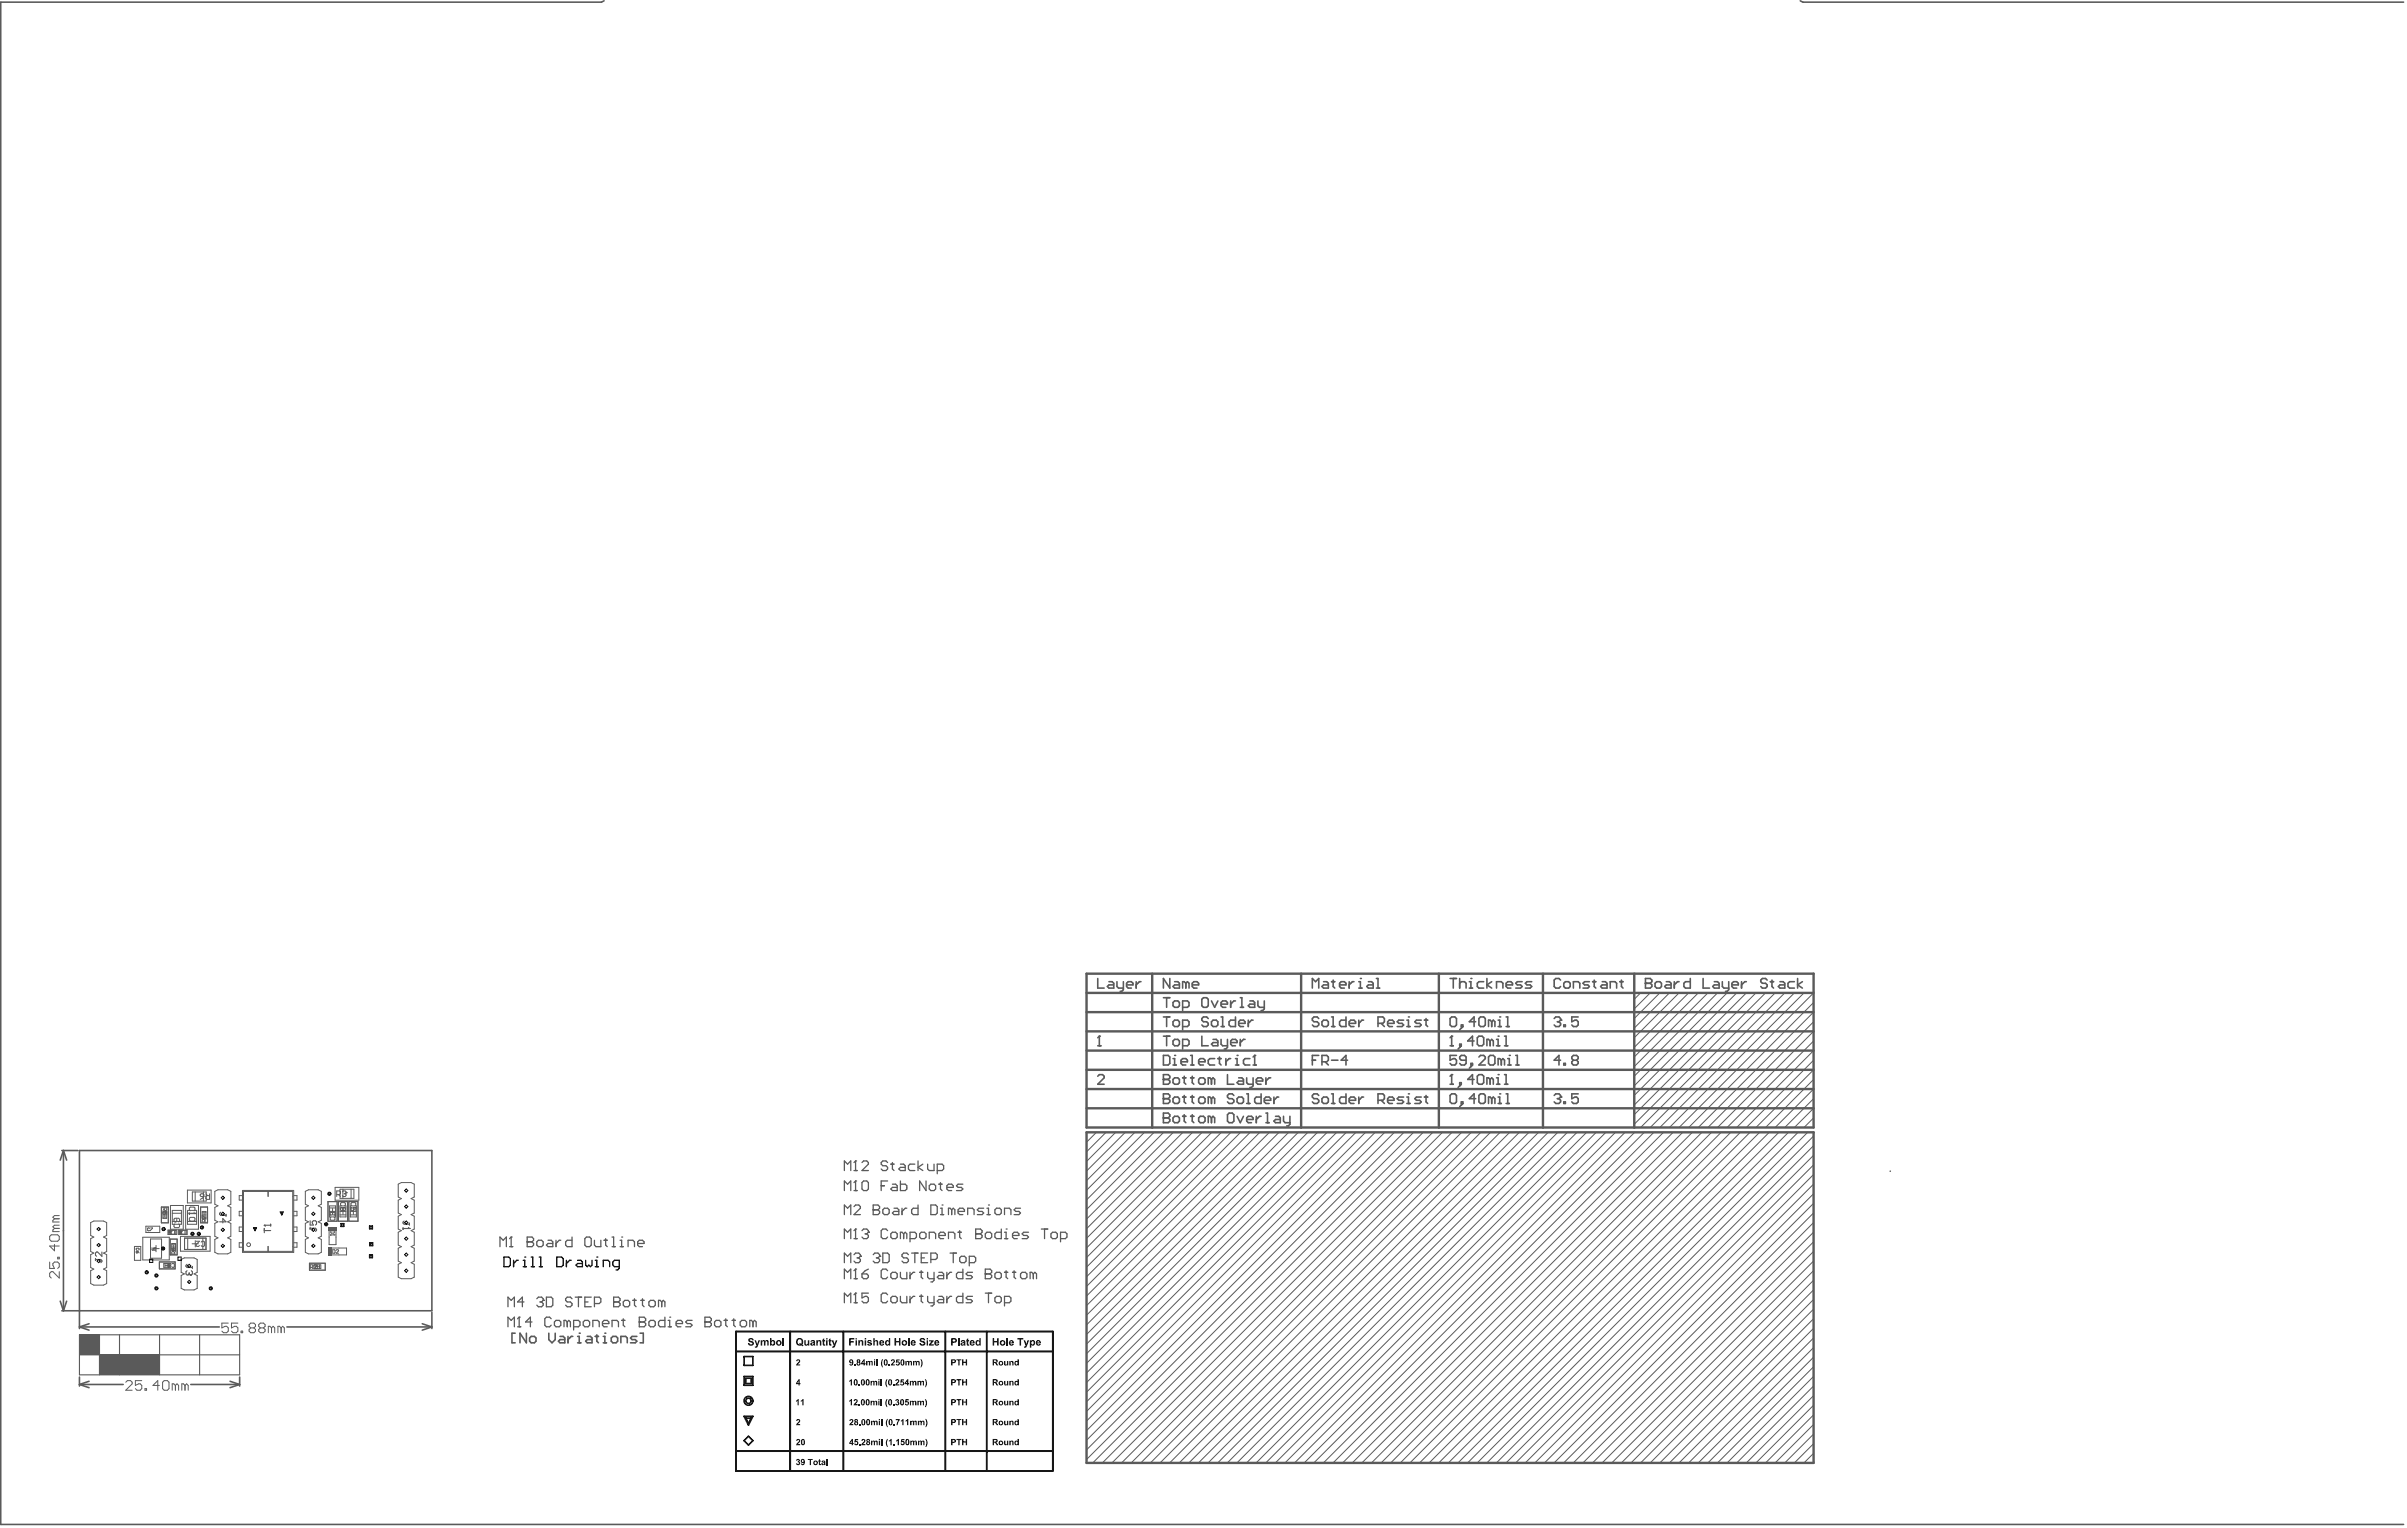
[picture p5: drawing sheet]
<svg xmlns="http://www.w3.org/2000/svg" width="1270mm" height="806mm" viewBox="0 0 1270 806" stroke-linecap="round" stroke-linejoin="round" font-family="sans-serif">
<path d="M446 675v-5l1 1 2-1v5M451 675h1M452 670v5" fill="none" stroke="#5a5a5a" stroke-width=".68"/>
<circle cx="452" cy="670" r=".3" fill="#5a5a5a"/>
<g fill="none" stroke="#5a5a5a" stroke-width=".68">
<path d="M452 670h-1M455 672h2l1 2-1 1h-1l-1-1zM458 670l-3 2M468 670h-2h-1v4l1 1h2v-1M471 671h2l1 1v2l-1 1h-2l-1-1v-2zM475 671v3l1 1h3v-4M480 671v4M483 671h-1l-2 2M485 671h2M486 670v4l1 1M490 671v3v1h3M493 671v4l-2 1"/>
<path d="M496 671h1l1 1v3h-2l-1-1 1-1h2M500 671v4M502 671h-1l-1 2M508 670v5h-2l-1-1v-2l1-1h2M513 671h-2l-1 1 3 2-1 1h-2M520 670v5h3v-1v-2h-3"/>
</g>
<circle cx="520" cy="672" r=".3" fill="#5a5a5a"/>
<g fill="none" stroke="#5a5a5a" stroke-width=".68">
<path d="M520 670h3v2h-3M526 671h2v1v2v1h-2l-1-1v-2zM530 671h2M531 670v4l1 1M534 671h2M535 670v4l1 1M539 671h2l1 1v2l-1 1h-2v-1v-2zM545 672l-1-1v4M545 672v3M545 672l1-1 1 1v3M446 687v-5l1 2 2-2v5M451 687h1"/>
<path d="M452 682v5"/>
</g>
<g fill="none" stroke="#5a5a5a" stroke-width=".53">
<path d="M85 637h4v8h-4zM87 640v2M106 637h4v8h-4zM108 640v2M173 634h5v10h-5zM174 639h3M176 638v3M179 634h4v10h-4zM179 639h4M181 638v3M184 634h5v10h-5zM185 639h3"/>
<path d="M187 638v3M75 653h14v12h-14zM81 659h3M82 657v3M86 641h2M90 654h3v8h-3zM91 658h2M92 657v2M95 652h16v8h-16zM101 656h4M103 654v4M107 641h2"/>
<path d="M84 666h8v3h-8zM87 668h2M88 667v2M163 666h9v4h-9zM166 668h2M167 667v2"/>
</g>
<circle cx="452" cy="682" r=".3" fill="#5a5a5a"/>
<g fill="none" stroke="#5a5a5a" stroke-width=".68">
<path d="M268 700v-5l2 2 1-2v5M273 700h2M274 695v5M452 682l-1 1M458 682h-3v3l2-1 1 1v1l-1 1h-1l-1-1M468 683v-1h-2l-1 1v3l1 1h2v-1M471 684h2l1 1v1l-1 1h-2l-1-1v-1zM475 684v2l1 1h3v-3M480 684v3M483 684h-1l-2 2M485 684h2M486 683v3l1 1"/>
<path d="M490 684v2v1h3M493 684v4l-2 1M496 684h1l1 1v2h-2l-1-1h1h2M500 684v3M502 684h-1l-1 2M508 682v5h-2l-1-1v-1l1-1h2M513 684h-2l-1 1 3 1-1 1h-2M520 682h3M522 682v5M526 684h2v1v1v1h-2l-1-1v-1zM530 687h3l1-1v-1l-1-1h-3v5"/>
</g>
<circle cx="274" cy="695" r=".3" fill="#5a5a5a"/>
<g fill="none" stroke="#5a5a5a" stroke-width=".68">
<path d="M274 695l-1 1M281 697h-4l3-2v5M291 696l-1-1h-2v1v3v1h2l1-1M293 697h2h1v2l-1 1h-2v-1v-2zM299 697h-1v3M299 697v3M299 697h1h1v3M303 700h2l1-1v-2h-1h-2v5M309 697h1h1v2l-1 1h-1l-1-1v-2zM313 700v-3h2h1v3M318 698h3l-1-1h-1h-1v2l1 1h1M323 700v-3h3v3"/>
<path d="M328 697h2M329 696v3l1 1M337 695v5h3l1-1-1-2h-3"/>
</g>
<circle cx="337" cy="697" r=".3" fill="#5a5a5a"/>
<path d="M337 695h3l1 1-1 1h-3M343 697h2h1v2l-1 1h-2l-1-1v-2zM351 695v5h-3v-1v-2h3M353 700h1M353 697v3" fill="none" stroke="#5a5a5a" stroke-width=".68"/>
<circle cx="353" cy="695" r=".3" fill="#5a5a5a"/>
<path d="M357 698h3l-1-1h-1h-1v2l1 1h1M365 697h-2h-1l3 2-1 1h-2M372 695v5h3v-1v-2h-3" fill="none" stroke="#5a5a5a" stroke-width=".68"/>
<circle cx="372" cy="697" r=".3" fill="#5a5a5a"/>
<g fill="none" stroke="#5a5a5a" stroke-width=".68">
<path d="M446 653v-5l1 2 2-2v5M451 653h1M452 648v5M372 695h3v1v1h-3M378 697h2v2v1h-2l-1-1v-2zM382 697h2M383 696v3l1 1M386 697h2M387 696v3l1 1M391 697h2h1v2l-1 1h-2v-1zM397 697h-1v3M397 697v3"/>
<path d="M397 697h1h1v3"/>
</g>
<g fill="none" stroke="#5a5a5a" stroke-width=".53">
<path d="M86 639h2v4h-2zM86 640h2M91 639h5v7h-5zM99 639h5v7h-5zM102 629h7v5h-7zM103 629v5M107 639h2v4h-2zM107 640h2M107 629v5M174 636h3v6h-3zM174 637h3M179 636h4v6h-4z"/>
<path d="M179 637h4M179 627h8v5h-8zM181 627v5M185 636h3v6h-3zM185 637h3M185 627v5M79 654h6v10h-6zM86 642h2M89 649h4v2h-4zM90 649v2M91 656h2v4h-2zM91 657h2"/>
<path d="M91 659h2M91 640h5M91 644h5M92 649v2M95 649h3v2h-3zM95 649v2M97 653h12v6h-12zM98 649v2M99 640h5M99 644h5M99 653v6M107 642h2"/>
<path d="M107 653v6M174 641h3M179 641h4M185 641h3M86 667h4v2h-4zM87 667v2M89 667v2M166 667h3v2h-3zM166 667v2M169 667v2"/>
</g>
<circle cx="452" cy="648" r=".3" fill="#5a5a5a"/>
<path d="M452 648l-1 1M455 649l1-1h1l1 2" fill="none" stroke="#5a5a5a" stroke-width=".68"/>
<circle cx="458" cy="650" r=".3" fill="#5a5a5a"/>
<g fill="none" stroke="#5a5a5a" stroke-width=".68">
<path d="M457 651h.1M457 651l1 1-1 1h-1h-1M458 650l-1 1M468 649v-1h-2l-1 1v4h1h2M471 650h2l1 1v2h-1h-2h-1v-2zM477 651l-2-1v3M477 651v2M477 651l1-1 1 1v2M480 653h3h1v-2l-1-1h-3v5M486 650h2l1 1v2h-1h-2h-1v-2zM490 653v-3h3l1 1v2M496 652h3l-1-2h-2v1v2h2"/>
<path d="M501 653v-3h2l1 1v2M506 650h1M506 649v4h1M515 648v5h2h1l-1-2h-2"/>
</g>
<circle cx="515" cy="651" r=".3" fill="#5a5a5a"/>
<path d="M515 648h2l1 1-1 2h-2M521 650h2v1v2h-2h-1v-2zM528 648v5h-2h-1v-2l1-1h2M530 653h2M530 650h1v3" fill="none" stroke="#5a5a5a" stroke-width=".68"/>
<circle cx="531" cy="648" r=".3" fill="#5a5a5a"/>
<path d="M534 652h4l-1-2h-2l-1 1v2h1h2M543 650h-3l-1 1 1 1h2l1 1h-1h-3M550 648h3M551 648v5M555 651l1-1h1l1 1v2h-1h-1h-1zM560 653h2h1v-2l-1-1h-2v5" fill="none" stroke="#5a5a5a" stroke-width=".68"/>
<g fill="none" stroke="#5a5a5a" stroke-width="1.3">
<path d="M573 514h384v81h-384zM608 514v81M687 514v81M759 514v81M814 514v81M863 514v81M573 524h384M573 534h384M573 554h384M573 544h384M573 575h384M573 564h384"/>
<path d="M573 597h384v175h-384zM573 585h384"/>
</g>
<g fill="none" stroke="#5a5a5a" stroke-width=".53">
<path d="M866 524l-3 3M871 524l-8 8M876 524l-13 13M881 524l-18 18M886 524l-23 23M891 524l-28 29M896 524l-33 34M901 524l-38 39M906 524l-43 44M912 524l-49 49M917 524l-54 54M922 524l-59 59"/>
<path d="M927 524l-64 64M932 524l-69 69M937 524l-71 71M942 524l-71 71M947 524l-71 71M952 524l-71 71M957 539l-56 56M957 534l-61 61M957 529l-66 66M957 524l-71 71M957 559l-35 36M957 554l-40 41"/>
<path d="M957 549l-45 46M957 544l-51 51M957 580l-15 15M957 575l-20 20M957 569l-25 26M957 564l-30 31M574 597l-1 1M579 597l-6 6M584 597l-11 11M589 597l-16 16M594 597l-21 21M599 597l-26 26"/>
<path d="M604 597l-31 31M609 597l-36 36M614 597l-41 41M619 597l-46 46M624 597l-51 51M629 597l-56 56M635 597l-62 61M640 597l-67 66M645 597l-72 72M650 597l-77 77M655 597l-82 82M660 597l-87 87"/>
<path d="M665 597l-92 92M670 597l-97 97M675 597l-102 102M680 597l-107 107M685 597l-112 112M690 597l-117 117M695 597l-122 122M700 597l-127 127M706 597l-133 132M711 597l-138 137M716 597l-143 143M721 597l-148 148"/>
<path d="M726 597l-153 153M731 597l-158 158M736 597l-163 163M741 597l-168 168M746 597l-173 173M751 597l-174 175M756 597l-174 175M761 597l-174 175M766 597l-174 175M771 597l-174 175M777 597l-175 175M782 597l-175 175"/>
<path d="M787 597l-175 175M792 597l-175 175M797 597l-175 175M802 597l-175 175M807 597l-175 175M812 597l-174 175M817 597l-174 175M822 597l-174 175M827 597l-174 175M832 597l-174 175M837 597l-174 175M843 597l-175 175"/>
<path d="M848 597l-175 175M853 597l-175 175M858 597l-175 175M863 597l-175 175M868 597l-175 175M873 597l-175 175M878 597l-175 175M883 597l-174 175M888 597l-174 175M893 597l-174 175M898 597l-174 175M903 597l-174 175"/>
<path d="M908 597l-174 175M914 597l-175 175M919 597l-175 175M924 597l-175 175M929 597l-175 175M934 597l-175 175M939 597l-175 175M944 597l-175 175M949 597l-174 175M954 597l-174 175M957 590l-5 5M957 585l-10 10"/>
<path d="M957 599l-172 173M957 620l-152 152M957 615l-157 157M957 609l-162 163M957 604l-167 168M957 640l-132 132M957 635l-137 137M957 630l-142 142M957 625l-147 147M957 655l-117 117M957 650l-122 122M957 645l-127 127"/>
<path d="M957 675l-96 97M957 670l-101 102M957 665l-106 107M957 660l-111 112M957 696l-76 76M957 691l-81 81M957 686l-86 86M957 680l-91 92M957 716l-56 56M957 711l-61 61M957 706l-66 66M957 701l-71 71"/>
<path d="M957 736l-35 36M957 731l-40 41M957 726l-46 46M957 721l-51 51M957 757l-15 15M957 751l-20 21M957 746l-25 26M957 741l-30 31M957 767l-5 5M957 762l-10 10"/>
</g>
<path d="M579 516v5h4M585 518h2l1 1v2h-3l-1-1h1h3M590 518v2v1h3M593 518v4l-2 1M595 520h3l-1-2h-2v1v1v1h2M600 518v3M602 518h-1l-1 2M579 552h2M580 547v5M579 568l1-1h2l1 1v1l-4 3h4" fill="none" stroke="#5a5a5a" stroke-width=".85"/>
<circle cx="580" cy="547" r=".4" fill="#5a5a5a"/>
<path d="M617 516v5l-3-5v5M620 518h2v1v2h-2l-1-1h1h2M626 519l-2-1v3M626 519v2M626 519l1-1 1 1v2M629 520h4l-1-2h-2l-1 1v1l1 1h2M580 547h-1M614 587v5h3v-1v-1h-3" fill="none" stroke="#5a5a5a" stroke-width=".85"/>
<circle cx="614" cy="590" r=".4" fill="#5a5a5a"/>
<g fill="none" stroke="#5a5a5a" stroke-width=".85">
<path d="M614 577v5h3v-1v-1h-3M614 587h3v1v2h-3M619 590l1-1h2v1v1v1h-2l-1-1zM624 589h2M625 588v3l1 1M628 589h2M629 588v3l1 1M633 590v-1h2l1 1v1l-1 1h-2v-1zM639 590l-1-1v3M639 590v2M639 590l1-1 1 1v2M648 588l1-1h1l1 1v3l-1 1h-1l-1-1z"/>
<path d="M653 589l2 3 1-3M658 591h3v-2h-2l-1 1v1l1 1h2M663 589v3M666 589h-1l-2 2M668 587h1v5M668 592h2M673 589h2l1 1v2h-3l-1-1h1h3M677 589v2l1 1h3M681 589v4l-2 1"/>
</g>
<circle cx="614" cy="580" r=".4" fill="#5a5a5a"/>
<g fill="none" stroke="#5a5a5a" stroke-width=".85">
<path d="M614 577h3v1v2h-3M614 567v5h3v-1v-2h-3M619 580l1-1h2v1v1v1h-2l-1-1zM624 579h2M625 578v3l1 1M628 579h2M629 578v3l1 1M633 580v-1h2l1 1v1l-1 1h-2v-1zM639 580l-1-1v3M639 580v2M639 580l1-1 1 1v2M651 578l-1-1h-1l-1 2 1 1h1l1 1-1 1h-1l-1-1"/>
<path d="M653 580l1-1h1l1 1v1l-1 1h-1l-1-1zM658 577h1v5M666 577v5h-3l-1-1v-1l1-1h3M672 579v3M675 579h-1l-2 1M658 582h2M667 580h4l-1-1h-2l-1 1v1l1 1h2"/>
</g>
<circle cx="614" cy="569" r=".4" fill="#5a5a5a"/>
<g fill="none" stroke="#5a5a5a" stroke-width=".85">
<path d="M614 557h3v1v3v1h-3zM619 558h1v4M614 567h3v1v1h-3M619 569h1h2v2v1h-2l-1-1zM619 562h2M624 569h2M625 568v3l1 1M628 569h2M629 568v3l1 1M633 569h2h1v2l-1 1h-2v-1zM639 569h-1v3M639 569v3"/>
<path d="M639 569h1h1v3M648 567v5h3M654 569h1h1v3h-2l-1-1 1-1h2M658 569v2l1 1h2M661 569v4l-1 1M663 570h3v-1h-2h-1v2l1 1h2M668 569v3M671 569h-1l-2 1"/>
</g>
<circle cx="620" cy="557" r=".4" fill="#5a5a5a"/>
<path d="M628 557h1v5M641 558h-2l-1 1v2l1 1h2M643 558h1M644 558v3v1M647 558v4M650 558h-1l-2 2M652 558h1v4M623 560h4l-1-2h-2l-1 1v2l1 1h2M628 562h2M633 560h3l-1-2h-2v1v2v1h2M652 562h2" fill="none" stroke="#5a5a5a" stroke-width=".85"/>
<circle cx="653" cy="557" r=".4" fill="#5a5a5a"/>
<path d="M660 558h-3l-1 1v2l1 1h3M662 557v5M661 562h2" fill="none" stroke="#5a5a5a" stroke-width=".85"/>
<circle cx="662" cy="557" r=".4" fill="#5a5a5a"/>
<g fill="none" stroke="#5a5a5a" stroke-width=".85">
<path d="M699 518h1l1 1v2h-2l-1-1h1h2M703 518h1M704 517v3v1M707 520h3v-2h-2l-1 1v1l1 1h2M712 518v3M715 518h-1l-2 2M717 518h1v3M614 536h3M614 526h3M616 526v5M616 536v6M619 529l1-1h2v1v2h-2h-1z"/>
<path d="M619 539l1-1h2v1v2v1h-2l-1-1zM624 531h3h1v-2l-1-1h-3v5M634 527l1-1h2l1 1v4h-1h-2h-1zM638 537l-1-1h-2l-1 2 1 1h2l1 2-1 1h-2l-1-1M639 539l1-1h2l1 1v2l-1 1h-2l-1-1zM639 528l2 3 2-3M644 530h4l-1-2h-2l-1 1v2h1h2M644 536h1v6M650 528v3M652 536v6h-2l-1-1v-2l1-1h2M652 528h-1l-1 2M654 540h3l-1-2h-1l-1 1v2l1 1h1"/>
<path d="M655 526v5M655 531h1M659 538v4M660 528h1l1 1v2h-2h-1l1-1h2M661 538l-2 2M664 528v3h1h2M667 528v4l-1 1M693 521v-5l1 2 2-2v5M717 521h2M614 547h3M616 547v5M619 549l1-1h2v1v2v1h-2l-1-1z"/>
<path d="M624 552h3l1-1v-2l-1-1h-3v5M624 542h3l1-1v-2l-1-1h-3v5M634 547v5h4M640 548h2l1 1v3h-3l-1-1 1-1h3M644 548v3l1 1h3M644 542h2M648 548v5h-2M650 550h3l-1-2h-2v1v2v1h2M655 548v4M657 548h-1l-1 2M662 557l-1 1"/>
</g>
<circle cx="718" cy="516" r=".4" fill="#5a5a5a"/>
<g fill="none" stroke="#5a5a5a" stroke-width=".85">
<path d="M722 518h2l1 1v2h-3l-1-1h1h3M726 516h1v5M726 521h2M696 578l-1-1h-2v2v1h2l1 1-1 1h-2v-1M699 579h1l1 1v1l-1 1h-1l-1-1v-1zM703 577h1v5M710 577v5h-2l-1-1v-1l1-1h2M717 579v3M720 579h-1l-2 1M741 579h-3l-1 1 4 1-1 1h-3M742 579h1v3M703 582h1"/>
<path d="M712 580h3v-1h-2l-1 1v1l1 1h2M727 580h3h1v-2l-1-1h-3v5M729 580l2 2M732 580h4l-1-1h-2l-1 1v1l1 1h2M742 582h2"/>
</g>
<circle cx="743" cy="577" r=".4" fill="#5a5a5a"/>
<g fill="none" stroke="#5a5a5a" stroke-width=".85">
<path d="M696 537l-1-1h-2v2v1h2l1 2-1 1h-2v-1M699 538h1l1 1v2l-1 1h-1l-1-1v-2zM703 536h1v6M710 536v6h-2l-1-1v-2l1-1h2M712 540h3v-2h-2l-1 1v2l1 1h2M717 538v4M720 538h-1l-2 2M727 540h3l1-1v-2l-1-1h-3v6M729 540l2 2M732 540h4l-1-2h-2l-1 1v2l1 1h2M741 538h-3l-1 1 4 2-1 1h-3M742 538h1v4"/>
<path d="M693 559h1M696 557h-3v5M703 559h3M703 542h1M711 559h-3l2-2v5M742 542h2M698 560h2l1-1v-1l-1-1h-2v5M699 560l2 2M750 579h-2l-1 1h1h1l1 1-1 1h-2M752 579h1M753 578v3v1"/>
</g>
<circle cx="743" cy="536" r=".4" fill="#5a5a5a"/>
<path d="M765 516h4M767 516v5M770 516v5M770 519l1-1h2l1 1v2M775 518h1v3M750 538h-2l-1 1 1 1h1l1 1-1 1h-2M752 538h1M753 537v4v1M775 521h2" fill="none" stroke="#5a5a5a" stroke-width=".85"/>
<circle cx="776" cy="516" r=".4" fill="#5a5a5a"/>
<g fill="none" stroke="#5a5a5a" stroke-width=".85">
<path d="M783 518h-2l-1 1v1l1 1h2M785 516v5M787 518l-2 2 2 1M795 520h3l-1-2h-1l-1 1v1l1 1h1M803 518h-2l-1 1 1 1h1h1l-1 1h-2M808 518h-2l-1 1 3 1v1h-3M790 521v-3h2l1 1v2M765 578l1-1h2l1 1v3l-1 1h-2l-1-1zM779 580h-4l3-3v5M781 577h2l1 1v3l-1 1h-2v-1v-3zM787 580l-1-1v3M787 580v2"/>
<path d="M787 580l1-1 1 1v2M791 579h1v3M771 581h1v1h-1zM772 582l-2 2M791 582h1"/>
</g>
<circle cx="792" cy="577" r=".4" fill="#5a5a5a"/>
<path d="M765 572h2M766 567v5M795 577h1v5M795 582h2" fill="none" stroke="#5a5a5a" stroke-width=".85"/>
<circle cx="766" cy="567" r=".4" fill="#5a5a5a"/>
<path d="M766 567l-1 1M770 571h1v1h-1zM771 572l-1 2M778 569h-3l2-2v5M781 567h1l1 1v3l-1 1h-1l-1-1v-3zM786 569h-1v3M786 569v3M786 569h1h1v3M790 572h2M790 569h1v3" fill="none" stroke="#5a5a5a" stroke-width=".85"/>
<circle cx="791" cy="567" r=".4" fill="#5a5a5a"/>
<g fill="none" stroke="#5a5a5a" stroke-width=".85">
<path d="M769 557h-4v2l2-1 2 1v2l-1 1h-2l-1-1M774 559h-3l-1-1 1-1h2l1 1v3l-1 1h-2l-1-1M781 558v-1h2l1 1-3 4h3M786 558v-1h2l1 1v3l-1 1h-2v-1zM792 559l-1-1v4M792 559v3M792 559l1-1 1 1v3M796 558h1v4M776 561h1v1h-1zM777 562l-2 2M794 572h2M794 567h1v5"/>
<path d="M796 562h1"/>
</g>
<circle cx="797" cy="557" r=".4" fill="#5a5a5a"/>
<path d="M765 552h2M766 547v5M800 557h1v5M800 562h2" fill="none" stroke="#5a5a5a" stroke-width=".85"/>
<circle cx="766" cy="547" r=".4" fill="#5a5a5a"/>
<path d="M766 547h-1M770 551h1v1h-1zM771 552l-1 1M778 549h-3l2-2v5M781 547h1h1v4l-1 1h-1l-1-1v-4zM786 549l-1-1v4M786 549v3M786 549l1-1 1 1v3M790 552h2M790 548h1v4" fill="none" stroke="#5a5a5a" stroke-width=".85"/>
<circle cx="791" cy="547" r=".4" fill="#5a5a5a"/>
<path d="M765 537l1-1h2l1 1v4l-1 1h-2l-1-1zM779 539h-4l3-3v6M781 537v-1h2l1 1v4l-1 1h-2v-1zM787 539l-1-1v4M787 539v3M787 539l1-1 1 1v3M791 538h1v4M771 541h1v1h-1zM772 542l-2 1M791 542h1M794 552h2M794 547h1v5" fill="none" stroke="#5a5a5a" stroke-width=".85"/>
<circle cx="792" cy="536" r=".4" fill="#5a5a5a"/>
<g fill="none" stroke="#5a5a5a" stroke-width=".85">
<path d="M824 517l-1-1h-2l-1 1v3l1 1h2l1-1M826 518h2l1 1v1l-1 1h-2l-1-1v-1zM839 518h-3l-1 1 4 1-1 1h-3M841 518h1M841 517v3l1 1M846 518h1l1 1v2h-2l-1-1h1h2M855 518h2M856 517v3l1 1M795 536h1v6M830 521v-3h3l1 1v2M850 521v-3h2l1 1v2M795 542h2"/>
<path d="M820 578l1-1h2l1 2"/>
</g>
<circle cx="824" cy="579" r=".4" fill="#5a5a5a"/>
<path d="M820 537l1-1h2l1 2M824 559h-4l3-2v5M830 559v-1v-1h2l1 1-1 1M830 559v1v2h2l1-1-1-2M830 559h2M822 580h1M823 580h1l-1 2h-2l-1-1M824 579l-1 1M825 561h1v1h-1zM833 577h-3v3l1-1 2 1v1l-1 1h-2v-1M825 581h1v1h-1z" fill="none" stroke="#5a5a5a" stroke-width=".85"/>
<circle cx="824" cy="538" r=".4" fill="#5a5a5a"/>
<path d="M868 516v5h3l1-1-1-1h-3M822 539h1M823 539l1 1-1 2h-2l-1-1M824 538l-1 1M833 536h-3v3l1-1 2 1v2l-1 1h-2v-1M825 541h1v1h-1z" fill="none" stroke="#5a5a5a" stroke-width=".85"/>
<circle cx="868" cy="519" r=".4" fill="#5a5a5a"/>
<g fill="none" stroke="#5a5a5a" stroke-width=".85">
<path d="M868 516h3l1 1-1 2h-3M874 518h2l1 1v1l-1 1h-2v-1v-1zM879 518h2l1 1v2h-3v-1h3M884 518v3M886 518h-1l-1 2M892 516v5h-2l-1-1v-1l1-1h2M899 516v5h3M905 518h1l1 1v2h-2l-1-1h1h2M909 518v2l1 1h2M912 518v4l-1 1M914 520h3v-2h-2l-1 1v1l1 1h2M919 518v3"/>
<path d="M922 518h-1l-2 2M933 517l-1-1h-2l-1 1 1 2h2l1 1-1 1h-2l-1-1M934 518h2M935 517v3l1 1M939 518h2l1 1v2h-3v-1h3M947 518h-3v1v1v1h3M949 516v5M951 518l-2 2 2 1"/>
</g>
<path d="M446 618v-6l1 2 2-2v6M451 618h1M452 612v6" fill="none" stroke="#5a5a5a" stroke-width=".68"/>
<circle cx="452" cy="612" r=".3" fill="#5a5a5a"/>
<g fill="none" stroke="#5a5a5a" stroke-width=".68">
<path d="M452 612l-1 1M455 613l1-1h1l1 1v1l-3 4h3M468 613v-1h-2l-1 1 1 2h2v1v2h-2l-1-1M470 614h2M471 613v4l1 1M475 614h2l1 1v3h-3l-1-1 1-1h3M483 614h-3l-1 1v2l1 1h3M485 612v6M487 614l-2 2 2 2M490 614v3v1h3v-4M495 618h2l1-1v-2l-1-1h-2v5M446 628v-5l1 2 2-2v5"/>
<path d="M451 628h1M452 623v5"/>
</g>
<circle cx="452" cy="623" r=".3" fill="#5a5a5a"/>
<path d="M452 623l-1 1M455 624l1-1h1l1 1v3l-1 1h-1l-1-1zM465 626h2M468 623h-3v5M471 625h2l1 1v2h-3l-1-1 1-1h3M475 623v5h3l1-1v-1l-1-1h-3M489 623v5l-4-5v5M491 625h2l1 1v1l-1 1h-2l-1-1v-1zM496 625h1M496 624v3l1 1M500 626h3l-1-1h-1l-1 1v1l1 1h1M508 625h-2l-1 1 3 1-1 1h-2" fill="none" stroke="#5a5a5a" stroke-width=".68"/>
<path d="M319 0l-2 1h-317v803h1269M950 0l2 1h317M998 618h.1" fill="none" stroke="#5a5a5a" stroke-width=".85"/>
<g fill="none" stroke="#5a5a5a" stroke-width=".53">
<path d="M85 637h4v8h-4zM90 636h7v12h-7zM98 636h7v12h-7zM99 628h12v7h-12zM106 637h4v8h-4zM113 629l2-1h5l2 1v6l-2 1 2 1v7l-2 1h2v7l-2 1 2 1v7h-2h-5h-2v-7l2-1-2-1v-7h2l-2-1v-7l2-1-2-1zM128 628h27v33h-27zM128 639h-2v2h2M128 631h-2v2h2M129 629h25v31h-25zM141 629v2M155 639h2v2h-2"/>
<path d="M155 631h2v2h-2M161 629l2-1h5l2 1v6l-2 1 2 1v7l-2 1h2v7l-2 1 2 1v7h-2h-5h-2v-7l2-1-2-1v-7h2l-2-1v-7l2-1-2-1zM173 634h5v10h-5zM177 626h12v7h-12zM179 634h4v10h-4zM184 634h5v10h-5zM210 625l2-1h5l2 1v6l-2 1 2 1v7l-2 1 2 1v6l-2 1 2 1v7l-2 1 2 1v6l-2 1 2 1v7l-2 1h-5l-2-1v-7l2-1-2-1v-6l2-1-2-1v-7l2-1-2-1v-6l2-1-2-1v-7l2-1-2-1zM48 645l2-1h5l1 1v7l-1 1h1v7l-1 1 1 1v7l-1 1h1v7l-1 1h-5l-2-1v-7h2l-2-1v-7l2-1-2-1v-7h2l-2-1zM71 658h3v7h-3zM77 647h7v3h-7zM89 649h4v2h-4zM90 654h3v8h-3z"/>
<path d="M94 649h5v2h-5zM97 653h12v6h-12zM128 656h-2v2h2M128 647h-2v3h2M141 658v2M155 656h2v2h-2M155 647h2v3h-2M174 648v9h3v-9M174 658h9v4h-9M84 666h8v3h-8zM96 664h1h5h2v7l-2 1 2 1v7l-2 1h-5l-1-1v-7l1-1-1-1zM163 666h9v4h-9z"/>
</g>
<g fill="#5a5a5a">
<path d="M174 658h1v4h-1z" fill-rule="evenodd"/>
<path d="M173 647h5v2h-5z" fill-rule="evenodd"/>
</g>
<path d="M99 667l-1 1 1 1h3M101 670l1 2-2 1M102 668v1" fill="none" stroke="#5a5a5a" stroke-width=".59"/>
<circle cx="100" cy="673" r=".3" fill="#5a5a5a"/>
<path d="M213 648v1M213 648h3M213 644v1v1h3M216 645v1M99 670l-1 2 1 1 1-1M100 672v1M100 671v1" fill="none" stroke="#5a5a5a" stroke-width=".59"/>
<path d="M164 669l1-1v-1h-1v2M164 669h1M166 668h1l-1 1h1" fill="none" stroke="#5a5a5a" stroke-width=".53"/>
<circle cx="216" cy="648" r=".3" fill="#5a5a5a"/>
<path d="M216 648h.1M50 664v1M50 664h3l1 1-1 1M54 661v2l-2-2h-2l1 2" fill="none" stroke="#5a5a5a" stroke-width=".59"/>
<path d="M175 649h1v1l-1 1zM175 651v1M175 651h1M176 659l1 1v1h-1zM177 660h2l-2 1h2" fill="none" stroke="#5a5a5a" stroke-width=".53"/>
<circle cx="176" cy="651" r=".2" fill="#5a5a5a"/>
<path d="M100 640v1M100 639v-1v-1h2h1l-1 2M92 646v2l3-1-1-1M93 643v2l-1-1v-1h2h1l-1 2M100 640h3M176 651h.1" fill="none" stroke="#5a5a5a" stroke-width=".53"/>
<circle cx="103" cy="640" r=".2" fill="#5a5a5a"/>
<path d="M102 640h1M175 640h-1l1 1M100 643l2-1 1 2h-3zM175 642h-1l1 2h1l1-1-1-1" fill="none" stroke="#5a5a5a" stroke-width=".53"/>
<circle cx="175" cy="640" r=".3" fill="#5a5a5a"/>
<g fill="none" stroke="#5a5a5a" stroke-width=".53">
<path d="M86 637h2v1l-1 1v-2M86 639v2l1-1v-1h1v2M87 638l-1 1M106 630h1l1 1h-2zM108 631l-2 2M109 630l1 1M111 630v3h-2v-2h2M175 640h1M176 640h.1M176 640h1l-1 1M180 636v-2h2v1v1M181 637h-1v2l1-1"/>
<path d="M181 637h1v2l-1-1M181 637v1M186 636h-1l1-2h1l1 1-1 1M186 637h-1l1 2 1-1v-1h1v2M72 660v-2h1v2M79 648h-1v1h1M79 648h1l-1 1M89 650h1h-1v1M89 650l1 1M90 650h.1M90 650v1M92 658v2l-1-1h2"/>
<path d="M95 650h.1M96 651h.1M96 650h.1M96 650v1M103 655h2l-2 2 1 1 1-1M106 655h1h1v2v1l-2-1M107 643v-2l2 2M108 645v-1l-1-1v2h2M109 643l-1 1M72 660h1l-1 1zM73 660v1M89 667v2l1-1h-1"/>
<path d="M91 667h1v1h-1M92 662v-1l-1-1v2h2M93 660l-1 1"/>
</g>
<path d="M116 640v1h3M116 645h3l-1-2v2M119 641v1M139 648v2M139 649h4M139 646h4M143 646v1M164 644v2h1v-1v-1l2 1-1 1M164 647v2M164 648h2l1 1-1 1" fill="none" stroke="#5a5a5a" stroke-width=".59"/>
<circle cx="139" cy="646" r=".3" fill="#5a5a5a"/>
<path d="M139 646l1 1" fill="none" stroke="#5a5a5a" stroke-width=".59"/>
<path d="M178 630h1l1-1-2-1v3M179 630l1 1M181 629l1-1 1 1" fill="none" stroke="#5a5a5a" stroke-width=".53"/>
<circle cx="183" cy="629" r=".2" fill="#5a5a5a"/>
<path d="M182 630h.1M182 630h1l-1 1h-1M183 629l-1 1" fill="none" stroke="#5a5a5a" stroke-width=".53"/>
<path d="M272 703h-2v5h2M278 703v5l-4-5v5M280 706v-1h2l1 1v2h-1h-2zM290 703v4l1 1 2-1v-4M296 705h1l1 1v2h-2h-1l1-1h2M300 705v3M302 705h-1l-1 2M305 708h2M305 705h1v3" fill="none" stroke="#5a5a5a" stroke-width=".85"/>
<circle cx="306" cy="703" r=".4" fill="#5a5a5a"/>
<path d="M310 705h2v1v2h-2h-1l1-1h2M314 705h2M315 704v4h1M318 705h1v3M318 708h2" fill="none" stroke="#5a5a5a" stroke-width=".85"/>
<circle cx="319" cy="703" r=".4" fill="#5a5a5a"/>
<path d="M323 706v-1h2l1 1v2h-1h-2zM328 708v-3h2l1 1v2M336 705h-2l-1 1 3 2h-1h-2M338 703h2v5h-2" fill="none" stroke="#5a5a5a" stroke-width=".85"/>
<circle cx="131" cy="657" r="1" fill="none" stroke="#5a5a5a" stroke-width=".53"/>
<path d="M268 689v-5l2 2 1-2v5M277 687h-4l3-3v5M283 685l1-1h2l1 2" fill="none" stroke="#5a5a5a" stroke-width=".68"/>
<circle cx="287" cy="686" r=".3" fill="#5a5a5a"/>
<path d="M285 687h1M286 687l1 1-1 1h-2h-1M287 686l-1 1M288 684h3l1 1v4h-1h-3zM302 685l-1-1h-2v2v1h2l1 2h-1h-2M304 684h3M305 684v5M309 687h1M312 684h-3v5h3M314 688h2l1-1v-2l-1-1h-2v5M324 684v5h2h1l-1-2h-2" fill="none" stroke="#5a5a5a" stroke-width=".68"/>
<circle cx="324" cy="687" r=".3" fill="#5a5a5a"/>
<path d="M446 666v-5l1 2 2-2v5M451 662l1-1h1l1 2M324 684h2l1 1-1 2h-2M330 686h1l1 1v2h-1h-1h-1v-2zM334 686h2M335 685v4h1M338 686h2M339 685v4h1M343 686h2l1 1v2h-1h-2h-1v-2zM349 687l-1-1v3M349 687v2M349 687l1-1 1 1v2" fill="none" stroke="#5a5a5a" stroke-width=".68"/>
<circle cx="454" cy="663" r=".3" fill="#5a5a5a"/>
<path d="M452 664h1M453 664h1l-1 2h-1l-1-1M454 663l-1 1M461 662l1-1h1l1 2" fill="none" stroke="#5a5a5a" stroke-width=".68"/>
<circle cx="464" cy="663" r=".3" fill="#5a5a5a"/>
<g fill="none" stroke="#5a5a5a" stroke-width=".68">
<path d="M463 664h.1M463 664h1l-1 2h-1l-1-1M464 663l-1 1M466 661h2l1 1v3l-1 1h-2zM479 662v-1h-2l-1 2 1 1h2v1v1h-2l-1-1M481 661h4M483 661v5M486 664h2M490 661h-4v5h4M491 664h3h1v-2l-1-1h-3v5M501 661h4M503 661v5"/>
<path d="M507 663h2l1 1v1l-1 1h-2l-1-1v-1zM512 666h2l1-1v-1l-1-1h-2v5"/>
</g>
<g fill="none" stroke="#5a5a5a" stroke-width=".85">
<path d="M33 607h8M33 607v84M33 607l-1 5M33 607l2 5M32 686l1 5M33 691h9v10M35 686l-2 5M47 698l-5 2M223 698l5 2M228 692v9M42 700h74M42 700l5 2"/>
<path d="M151 700h77M228 700l-5 2M42 726v5M42 730h23M42 730l5 2M47 729l-5 1M101 730h25M121 729l5 1M126 726v5M126 730l-5 2"/>
</g>
<path d="M42 704h84v21h-84zM42 715h84M53 704v21M63 704v21M84 704v21M105 704v21" fill="none" stroke="#5a5a5a" stroke-width=".59"/>
<g fill="#5a5a5a">
<path d="M42 704h11v11h-11z" fill-rule="evenodd"/>
<path d="M53 715h31v10h-31z" fill-rule="evenodd"/>
</g>
<g fill="none" stroke="#5a5a5a" stroke-width=".53">
<path d="M27 651h3l1 1v2l-1 1h-3l-1-1v-2zM29 643l-1 2h3M29 648l-1 2h3M29 656v4l-3-3h5M29 648h2M29 643h2M31 646h-2l-1 1 1 1M31 641h-2l-1 1 1 1M26 666v3h3l-1-2 1-1h1l1 1v1l-1 1M30 663h1v1h-1zM31 671v3l-3-3-2 1v1l1 1M120 698h-3v3l2-1 1 1v1v1h-2l-1-1"/>
<path d="M126 698h-4v3l2-1 2 1v1l-1 1h-2l-1-1M127 702h1v1h-1zM132 701l-1-1 1-2h2l1 1-1 2M132 701h-1l1 2h2l1-1-1-1M132 701h2M137 701v-1v-2h2l1 1-1 2M137 701v2h2l1-1-1-1M137 701h2M143 701l-1-1v3M143 701v2M143 701l1-1 1 1v2M148 701l-1-1v3"/>
<path d="M148 701v2M148 701l1-1 1 1v2M66 729l1-1h2l1 1v1l-4 3h4M75 728h-4v3l2-1 2 1v2h-1h-2h-1M77 733h.1M84 731h-3l2-3v5M87 728h1l1 1v4h-1h-1h-1v-4zM93 731l-2-1v3M93 731v2M93 731v-1l1 1v2M98 731l-2-1v3M98 731v2"/>
<path d="M98 731v-1l1 1v2"/>
</g>
<path d="M451 637l1-1h1l1 1-3 4h3M461 636v5h2l1-1-1-2h-2M446 641v-5l1 1 2-1v5" fill="none" stroke="#5a5a5a" stroke-width=".68"/>
<circle cx="461" cy="638" r=".3" fill="#5a5a5a"/>
<path d="M461 636h2l1 1-1 1h-2M466 638l1-1h1l1 1v2l-1 1h-1l-1-1zM472 637h2v1v3h-2l-1-1 1-1h2M476 637v4M479 637h-1l-2 2M485 636v5h-3l-1-1v-2l1-1h3M491 636h3l1 1v3l-1 1h-3zM496 637h1v4M496 641h2" fill="none" stroke="#5a5a5a" stroke-width=".68"/>
<circle cx="497" cy="636" r=".3" fill="#5a5a5a"/>
<path d="M502 638l-1-1v4M502 638v3M502 638l1-1 1 1v3M506 639h3l-1-2h-2v1v2v1h2M519 637h-2l-1 1 3 2-1 1h-2M521 637h1v4M511 641v-4h2l1 1v3M521 641h2" fill="none" stroke="#5a5a5a" stroke-width=".68"/>
<circle cx="522" cy="636" r=".3" fill="#5a5a5a"/>
<path d="M526 637h2v1v2v1h-2l-1-1v-2zM539 637h-3l-1 1 1 1h2l1 1-1 1h-3M264 658v-5l2 1 1-1v5M269 658h2M270 653v5M530 641v-4h3l1 1v3" fill="none" stroke="#5a5a5a" stroke-width=".68"/>
<path d="M42 607h186v84h-186z" fill="none" stroke="#5a5a5a" stroke-width=".85"/>
<path d="M80 658v2l1-1v-1M82 660h.1M82 658h.1M82 658v2" fill="none" stroke="#5a5a5a" stroke-width=".53"/>
<circle cx="270" cy="653" r=".3" fill="#5a5a5a"/>
<path d="M270 653h-1M278 653v5h3l1-1-1-2h-3" fill="none" stroke="#5a5a5a" stroke-width=".68"/>
<circle cx="278" cy="655" r=".3" fill="#5a5a5a"/>
<g fill="none" stroke="#5a5a5a" stroke-width=".68">
<path d="M278 653h3h1l-1 2h-3M284 654h2l1 1v2l-1 1h-2l-1-1v-2zM289 654h2l1 1v3h-3l-1-1 1-1h3M293 654v4M296 654h-1l-2 2M302 653v5h-3v-1v-2v-1h3M310 653h1h1v4l-1 1h-1l-1-1v-4zM314 654v3l1 1h2v-4M319 654h1M320 653v4v1M323 653h1v5M323 658h2"/>
<path d="M327 658h2M327 654h1v4"/>
</g>
<circle cx="328" cy="653" r=".3" fill="#5a5a5a"/>
<path d="M331 658v-4h3l1 1v3M337 656h3l-1-2h-2v1v2v1h2" fill="none" stroke="#5a5a5a" stroke-width=".68"/>
<path d="M388 702h168v74h-168zM388 713h168M417 702v74M445 702v74M499 702v74M521 702v74M388 766h168" fill="none" stroke="#000" stroke-width="1"/>
<g fill="none" stroke="#000" stroke-width=".85">
<path d="M393 716h4v4h-4zM393 726h4v5h-4zM394 727h2v3h-2zM393 747h4l-2 5zM394 748h2l-1 3zM393 760l2-2 2 2-2 2z"/>
<circle cx="395" cy="739" r="1.4"/>
<circle cx="395" cy="739" r="2.3"/>
</g>
<g fill="none" stroke="#000" stroke-width=".53">
<path d="M117 632l1-1v1v1zM148 639h2l-1 2zM149 640h-1l1 1M165 632v-1l1 1-1 1zM214 628v-1l1 1-1 1zM214 637v-1l1 1h-1zM51 657l1-1 1 1-1 1zM51 648h1h1l-1 1zM117 640h1v1zM117 649l1-1v1v1zM117 657l1-1v1v1zM134 648h1v1z"/>
<path d="M165 657v-1l1 1-1 1zM165 649v-1l1 1-1 1zM165 640h1l-1 1zM180 645h2v2h-2zM180 646h1v1h-1zM195 647h2v1h-2zM195 656h2v1h-2zM195 647h1v1h-1zM195 656h1v1h-1zM214 645v-1l1 1-1 1zM214 653h1l-1 1zM51 674l1-1 1 1-1 1z"/>
<path d="M51 665l1-1 1 1-1 1zM79 664h2v2h-2zM94 663h2v2h-2zM99 668l1-1 1 1-1 1zM99 676l1-1 1 1-1 1zM195 662h2v2h-2zM195 662h1v1h-1zM214 662v-1l1 1-1 1zM214 670h1l-1 1z"/>
<circle cx="174" cy="630" r=".5"/>
<circle cx="174" cy="630" r=".8"/>
<circle cx="86" cy="659" r=".5"/>
<circle cx="86" cy="659" r=".8"/>
<circle cx="86" cy="648" r=".8"/>
<circle cx="86" cy="648" r=".5"/>
<circle cx="102" cy="651" r=".5"/>
<circle cx="102" cy="651" r=".8"/>
<circle cx="105" cy="651" r=".5"/>
<circle cx="105" cy="651" r=".8"/>
<circle cx="107" cy="648" r=".5"/>
<circle cx="107" cy="648" r=".8"/>
<circle cx="172" cy="646" r=".5"/>
<circle cx="172" cy="646" r=".8"/>
<circle cx="77" cy="671" r=".8"/>
<circle cx="77" cy="671" r=".5"/>
<circle cx="83" cy="680" r=".8"/>
<circle cx="83" cy="673" r=".8"/>
<circle cx="83" cy="673" r=".5"/>
<circle cx="83" cy="680" r=".5"/>
<circle cx="111" cy="680" r=".8"/>
<circle cx="111" cy="680" r=".5"/>
</g>
<g fill="#000">
<path d="M395 706h1h1l1 1h-1h-1l2 1v2h-2l-1-1v-1l1 1h1l-2-1zM398 707h1l1 2v-2h1l-2 4h-1v-1h1zM402 707h3l1 3h-1v-2h-1v2h-1v-2h-1v2zM413 706h1v4h-1zM421 717l1 1v1l-1 1h1h-2l2-2h-1h-1zM424 707h1l1 2v-2h1v3h-2zM431 707h2v3l-1-2v2h-1zM434 706h1v1v2l1 1-2-1zM438 706v1h1v1h-1l1 2h-1zM439 707h1v2l1-2h1l-2 4h-1l1-1zM448 706h3v1h-2v1h2h-2v2h-1zM453 707h3v3h-1v-2h-1v2h-1z"/>
<path d="M458 707h2v1h-2h2v2h-2v-1h2l-2-1zM457 718h3l1 2h-1v-2l-1 1v1l-1-2v1v1h-1zM461 706h1v1h1v3v-2h-1v2h-1zM466 717v1v3h-1v-2zM470 718l2-1v1l-1 2h1h-2l2-2h-1h-1zM473 717h2v1h-1l1 1-1 1h-1l1-1h-1zM472 706h1v1h1v-1h1v4h-1v-2h-1v2h-1zM479 706h1v4h-1zM478 718h3v2v-2l-1 1v1h-1v-2v1v1h-1zM482 718h3v2v-2l-1 1v1h-1v-2v1l-1 1zM486 717l1 1-1 3v-1zM486 706h2v1h-2l2 1v2h-2l-1-1h2l1-1h-2z"/>
<path d="M490 707h3l-2 2h2v1h-3l2-2h-2zM506 706v4zM505 717h2v1h-1v2v-2h-1zM510 706h1v1v2l1 1h-2zM524 706h1v1h1v-1h1v4h-1v-2h-1v2h-1zM531 706h1v4h-1zM533 718h2v2h-1v-2l-1 1v1zM537 706h3v1h-1v3h-1v-3h-1zM540 707h1l1 2v-2h1l-1 4h-1h-1v-1h1zM448 728h2v3h-1v-2h-1zM451 720h1h-1zM451 738h1l1 1-2 2h2h-3l2-2h-1z"/>
<path d="M453 730h1v1h-1zM460 729h3v2h-1v-2v2h-1v-2h-1v2zM460 739h3v2h-1v-2v1v1h-1v-2l-1 1v1zM463 717v3zM464 729v2zM465 728v3zM468 728v1v3l-1-2zM468 738v2v2l-1-1zM469 720h1h-1zM471 730h1v1h-1zM473 738h1v1v1l1 1h-1h-1v-1l1 1v-1h-1l1-1h-1zM473 728h1l1 1-2 1h2v1h-3l2-2v-1l-1 1z"/>
<path d="M475 728h2h-1v1h1v1l-1 1-1-1h2l-1-1h-1zM478 738h2v1h-2h1l1 1-1 1h-1h1v-1h-1zM480 729h3l1 2h-1v-2h-1v2l-1-2v2h-1zM480 739h3l1 2h-1v-2l-1 1v1l-1-2v1v1h-1zM484 729h3l1 2h-1v-2h-1v2l-1-2v2h-1zM484 739h3l1 2h-1v-2l-1 1v1l-1-2v1v1h-1zM488 728h1v1v3h-1l1-3zM488 738h1v2v2h-1l1-2zM505 728h2h-1v3v-3h-1zM505 738h2v1h-1v2v-2h-1zM508 717v1h2v-1v3v-1h-2v1zM508 728v1h2v-1v3v-2h-2v2z"/>
<path d="M530 729h1v1v-1h1v2h-2zM530 718h1v2v-2h1v2h-2zM533 729h2v2h-1v-2h-1v2zM533 739h2v2h-1v-2l-1 1v1zM421 749h1v1l-1 1h1v1h-2l2-2-1-1-1 1zM420 760l1-1 1 1v1l-1 1h1h-2l2-2h-1h-1zM420 739l2-1v3h-1v-2l-1 1zM423 739l1-1v3h-1v-2v1zM449 749h1v1l-1 1h1v1h-2l2-2v-1l-2 1zM448 739l2-1v3h-1v-2l-1 1zM451 759h2v1h-1l1 1-1 1h-1l1-1h-1zM453 741h1h-1z"/>
<path d="M453 751h1v1h-1zM455 760v-1l2 1v1l-2 1h2h-2l1-2h-1zM460 750h3v2l-1-2v2h-1v-2h-1v2zM460 760h3v2l-1-2v1v1h-1v-2l-1 1v1zM464 750v2zM465 738v3zM465 749h1v3h-1zM468 749h1l-1 1 1 3-1-2zM468 759h1l-1 2 1 2-1-1zM471 741h1h-1zM472 751v1zM473 749h2l-1 3-1-1 1-2h-1z"/>
<path d="M475 749h2v3h-1v-2h-1zM476 759h1v1h-1h1l1 1-1 1h-2h2v-1h-2zM478 749h1v3v-2h-1zM480 750h4v2h-1v-2h-1v2v-2h-1v2h-1zM480 760h4v2h-1v-2l-1 1v1v-2l-1 1v1h-1zM484 750h4v2h-1v-2l-1 2v-2h-1v2h-1zM485 760h3v2h-1v-2v1v1h-1v-2l-1 1v1zM488 749h1l1 2-1 2h-1l1-2zM488 759l2 2-1 2h-1l1-1zM505 749h2h-1v3v-3h-1zM505 759h2v1h-1v2v-2h-1zM508 738v1h2v-1v3v-1h-2v1z"/>
<path d="M508 749v1h2v-1v3v-1h-2v1zM530 739h1v2v-2h1v2h-2zM530 750h1v1v-1h1v2h-2zM533 750h2v2h-1v-2h-1v2zM533 760h2v2h-1v-2l-1 1v1zM420 770h1h1v3h-2v-1h2l-1-1v-1l-1 1zM426 770h3h-1v3h-1v-3h-1zM432 770h1v1v1v1h-1zM436 770h1v3h-1zM453 762h1h-1zM465 759h1v3h-1zM469 760l2-1v3h-1v-2h-1z"/>
<path d="M473 760l1-1v3v-2h-1zM508 759v1h2v-1v3v-1h-2v1zM530 760h1v2v-2h1v2h-2z"/>
<path d="M407 708a1 1 0 0 0 2 0 1 1 0 0 0-2 0zM406 706h1v1h2v1v2h-3z"/>
<path d="M410 708a1 1 0 0 0 2 0 1 1 0 0 0-2 0zM410 708a1.5 1.5 0 0 1 2 0 1.5 1.5 0 0 1-2 0z"/>
<path d="M421 707v2h1v-1l1 1v-2h-1zM421 706h1h1l1 2v2l-3-1-1-1z"/>
<path d="M428 709h1v-1zM428 707h2v3h-2v-2h1h-1z"/>
<path d="M436 706h1v1h-1zM436 707h1v3h-1z"/>
<path d="M449 718a.6 .6 0 0 0 1 0 .6 .6 0 0 0-1 0zM449 717h1v1v1v1h-2h1l1-1h-2z"/>
<path d="M452 706v1zM452 707v3z"/>
<path d="M453 719a.5 .5 0 0 0 1 0 .5 .5 0 0 0-1 0zM452 717h1l1 1v1v1h-1h-1z"/>
<path d="M456 718l-1 1h1zM456 717v2h1l-1 1h-2z"/>
<path d="M456 706h1v1h-1zM456 707h1v3h-1z"/>
<path d="M461 717h1v1h-1zM461 718h1v2h-1z"/>
<path d="M465 708h1zM464 707h2l1 2h-2h2l-1 1-2-1z"/>
<path d="M467 718v2h1v-2zM467 717h1v1v2h-1z"/>
<path d="M468 707h1v-1h1v4l-1-1-1 1-1-1zM468 708a.8 .8 0 0 0 1 0 .8 .8 0 0 0-1 0z"/>
<path d="M476 718v1v1l1-2zM476 717h1v1v2h-2z"/>
<path d="M477 708a.8 .8 0 0 0 1 0 .8 .8 0 0 0-1 0zM476 708a1.5 1.5 0 0 1 3 0 1.5 1.5 0 0 1-3 0z"/>
<path d="M481 708h2h-1zM481 707h2v2h-2h1h1v1l-2-1z"/>
<path d="M489 706h1v1h-1zM489 707h1v3h-1z"/>
<path d="M494 708h1zM493 707h1h1l1 2h-2h2l-1 1-2-1z"/>
<path d="M503 718v1l1-1zM502 717h2v1v1h-1v1h-1z"/>
<path d="M503 707v1l1-1zM502 706h2l1 1v1h-2v2h-1z"/>
<path d="M508 709l1-1zM507 707h2l1 3h-3v-2h2h-2z"/>
<path d="M513 708h1h-1zM512 707h2v2h-1h1v1l-2-1z"/>
<path d="M515 707h1h1v-1h1v4h-3zM515 708a1 1 0 0 0 2 0 1 1 0 0 0-2 0z"/>
<path d="M525 718h1zM524 717h2v2l1 1h-1l-1-1v1h-1z"/>
<path d="M528 719a.7 .7 0 0 0 1 0 .7 .7 0 0 0-1 0zM527 719a1.5 1.5 0 0 1 3 0 1.5 1.5 0 0 1-3 0z"/>
<path d="M528 708a1 1 0 0 0 2 0 1 1 0 0 0-2 0zM528 708a1.5 1.5 0 0 1 3 0 1.5 1.5 0 0 1-3 0z"/>
<path d="M533 708h1zM533 707h2v2h-2h1h1v1l-2-1z"/>
<path d="M544 707h2v1v2h-2v1zM544 708a1 1 0 0 0 2 0 1 1 0 0 0-2 0z"/>
<path d="M548 708h1h-1zM547 707h2v2h-2h1h1v1l-2-1z"/>
<path d="M421 729v1zM422 728v2v1h-1v-1h-1z"/>
<path d="M451 728v2h1v-2zM451 728h1l1 2-1 1h-1z"/>
<path d="M455 728v2h1v-1zM455 728h1v2v1l-2-1z"/>
<path d="M455 739v2l1-2zM455 738l1 1v1v1h-1z"/>
<path d="M458 728v2v-1zM457 728h1h1v2l-1 1-1-1z"/>
<path d="M458 739v2v-2zM457 738h1l1 1-1 2h-1z"/>
<path d="M464 738v1zM464 739v2z"/>
<path d="M470 728l-1 2h1v-2zM469 728h2v2l-1 1-1-1z"/>
<path d="M470 739v2v-2zM469 738h1l1 1-1 2h-1z"/>
<path d="M476 739v2v-2zM475 738h1l1 1v2h-1h-1z"/>
<path d="M479 729l-1 1h1zM479 728v2h1l-1 1v-1h-2z"/>
<path d="M503 728v1h1v-1zM502 728h2v1l-1 1v1h-1z"/>
<path d="M503 739v1l1-1zM502 738h2v1v1h-1v1h-1z"/>
<path d="M525 728v1h1v-1zM524 728h2v1l1 2h-1l-1-1v1h-1z"/>
<path d="M525 739v1l1-1zM524 738h2v2l1 1h-1l-1-1v1h-1z"/>
<path d="M528 730a.7 .7 0 0 0 1 0 .7 .7 0 0 0-1 0zM527 730a1.3 1.3 0 0 1 2 0 1.3 1.3 0 0 1-2 0z"/>
<path d="M528 740a.7 .7 0 0 0 1 0 .7 .7 0 0 0-1 0zM527 740a1.5 1.5 0 0 1 3 0 1.5 1.5 0 0 1-3 0z"/>
<path d="M536 729h1v-1h1v3h-2zM536 730a.7 .7 0 0 0 1 0 .7 .7 0 0 0-1 0z"/>
<path d="M536 718h1v-1h1v3h-2zM536 719a.6 .6 0 0 0 1 0 .6 .6 0 0 0-1 0z"/>
<path d="M423 760v2h1v-2zM423 759l2 1v1l-1 1h-1z"/>
<path d="M451 750a.5 .5 0 0 0 1 0 .5 .5 0 0 0-1 0zM451 751a.5 .5 0 0 0 1 0 .5 .5 0 0 0-1 0zM451 749h1h1l-1 1 1 1-1 1-1-1z"/>
<path d="M455 749v2h1v-1zM455 749h1h1l-1 3-1-1z"/>
<path d="M458 749v2l1-1zM457 749h1h1v2l-1 1-1-1z"/>
<path d="M458 760a.5 .5 0 0 0 1 0 .5 .5 0 0 0-1 0zM458 761a.5 .5 0 0 0 1 0 .5 .5 0 0 0-1 0zM457 759h1l1 1v1v1h-2z"/>
<path d="M464 759v1zM464 760v2z"/>
<path d="M470 749v2v-1zM469 749h2v2l-1 1-1-1z"/>
<path d="M479 760v2v-2zM478 759h1l1 1v2h-1h-1z"/>
<path d="M503 749v1h1v-1zM502 749h2v2h-1v1h-1z"/>
<path d="M503 760v1l1-1zM502 759h2v1v1h-1v1h-1z"/>
<path d="M525 749v1h1v-1zM524 749h2v1l1 2h-1l-1-1v1h-1z"/>
<path d="M525 760v1l1-1zM524 759l2 1v1l1 1h-1l-1-1v1h-1z"/>
<path d="M528 751a.7 .7 0 0 0 1 0 .7 .7 0 0 0-1 0zM527 751a1.5 1.5 0 0 1 3 0 1.5 1.5 0 0 1-3 0z"/>
<path d="M536 739h1v-1h1v3h-2zM536 740a.7 .7 0 0 0 1 0 .7 .7 0 0 0-1 0z"/>
<path d="M536 750h1v-1h1v3h-2zM536 751a.6 .6 0 0 0 1 0 .6 .6 0 0 0-1 0z"/>
<path d="M423 771a.6 .6 0 0 0 1 0 .6 .6 0 0 0-1 0zM423 770h1h1v2l-1 1-1-1h1l-1-1z"/>
<path d="M430 772a.7 .7 0 0 0 1 0 .7 .7 0 0 0-1 0zM429 772a1.5 1.5 0 0 1 3 0 1.5 1.5 0 0 1-3 0z"/>
<path d="M434 772a.5 .5 0 0 0 1 0 .5 .5 0 0 0-1 0zM434 771h1l1 2h-2v-1l1-1h-1z"/>
<path d="M450 760l-1 1h1zM450 759v2h1l-1 1h-2z"/>
<path d="M528 761a.7 .7 0 0 0 1 0 .7 .7 0 0 0-1 0zM527 761a1.5 1.5 0 0 1 3 0 1.5 1.5 0 0 1-3 0z"/>
<path d="M536 760h1v-1h1v3h-2zM536 761a.7 .7 0 0 0 1 0 .7 .7 0 0 0-1 0z"/>
<circle cx="277" cy="663" r=".3"/>
<circle cx="315" cy="663" r=".3"/>
</g>
<g fill="none" stroke="#000" stroke-width=".68">
<path d="M266 663h3v1v3v1h-3zM271 665v3M274 665h-1l-2 2M276 668h2M276 665h1v3M280 668h2M280 663h1v5M285 668h1M285 663v5M294 663h2l1 1v3l-1 1h-2zM299 665v3M301 665l-2 2"/>
<path d="M305 665h2v1v2h-2l-1-1h1h2M309 665v2l1 1 1-1 1 1v-1v-2M314 668h2M314 665h1v3M318 668v-3h3l1 1v2M327 668h-3l-1-1v-1l1-1h3v4l-2 1"/>
</g>
</svg>
